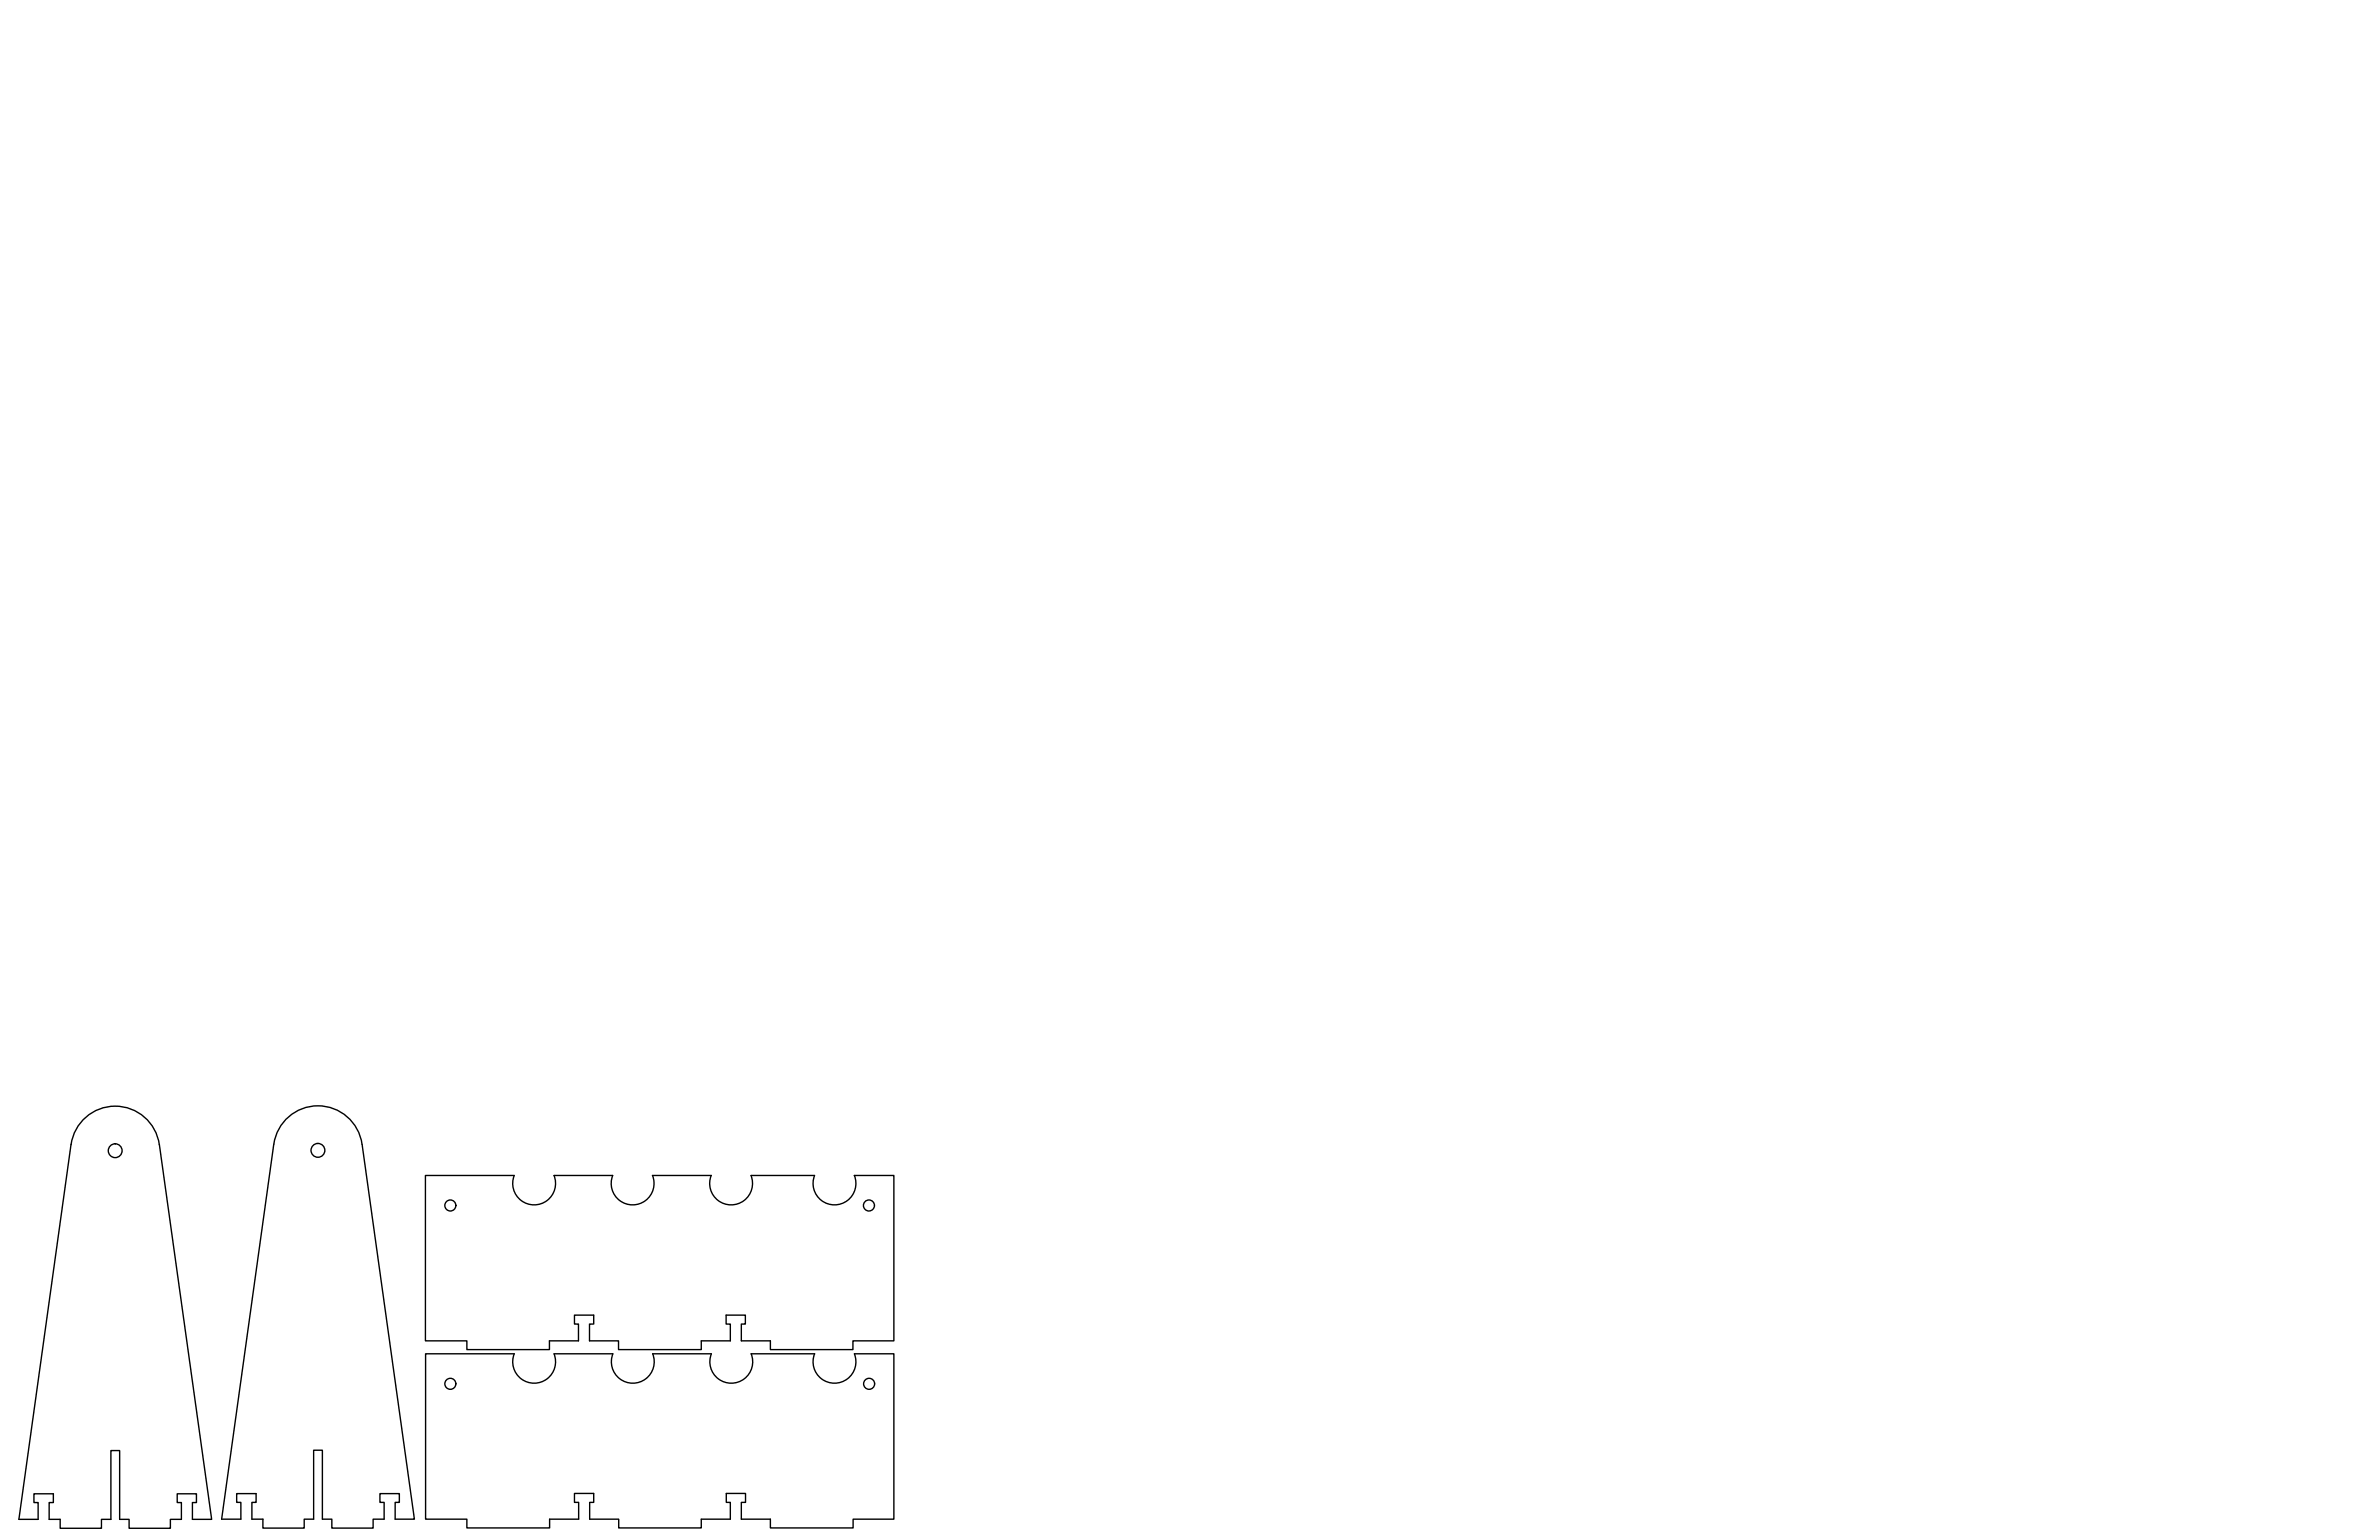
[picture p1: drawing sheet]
<svg xmlns="http://www.w3.org/2000/svg" width="864mm" height="559mm" viewBox="0 0 864 559" stroke-linecap="round" stroke-linejoin="round" font-family="sans-serif">
<!-- layer: Visible (ANSI) -->
<g fill="none" stroke="#000" stroke-width=".51">
<path d="M30.2 406.3a16.2 16.2 0 0 1 16.6-4.1 16.2 16.2 0 0 1 11 13.1l19 136h-7v-6.1h1.5v-3.2h-7v3.2h1.5v6.1h-4v3.2h-14.9v-3.2h-3.5v-24.9h-3.1v24.9h-3.5v3.2h-15v-3.2h-4v-6.1h1.6v-3.2h-7.1v3.2h1.5v6.1h-6.9l18.9-136 1.2-4.2 1.4-2.6zM103.8 406.2a16.2 16.2 0 0 1 16.6-4.1 16.2 16.2 0 0 1 11 13.1l19 136h-7v-6.1h1.6v-3.1h-7.1v3.1h1.5v6.1h-4v3.3h-14.9v-3.3h-3.5v-25h-3.1v25h-3.5v3.3h-15v-3.3h-4v-6.1h1.6v-3.1h-7.1v3.1h1.5v6.1h-6.9l18.9-136 1.2-4.3 1.4-2.5zM186.6 426.5h-32.2v60h15.1v3.2h30v-3.2h10.5v-6.1h-1.5v-3.2h7v3.2h-1.5v6.1h10.5v3.2h30.1v-3.2h10.5v-6.1h-1.5v-3.2h7v3.2h-1.5v6.1h10.6v3.2h29.9v-3.2h14.9v-60h-14.4M186.7 426.5a7.8 7.8 0 0 0 7.2 10.7 7.8 7.8 0 0 0 7.2-10.7h21.3M222.4 426.5a7.8 7.8 0 0 0 7.2 10.7 7.8 7.8 0 0 0 7.3-10.7h21.3a7.8 7.8 0 0 0 7.2 10.7 7.8 7.8 0 0 0 7.2-10.7M310.1 426.5a7.8 7.8 0 0 1-7.2 10.7 7.8 7.8 0 0 1-7.2-10.7h-23M201.2 491.2h21.2M222.5 491.2a7.8 7.8 0 0 0 7.2 10.7 7.8 7.8 0 0 0 7.2-10.7h21.3M258.2 491.2a7.8 7.8 0 0 0 7.3 10.7 7.8 7.8 0 0 0 7.2-10.7h23M295.7 491.2a7.8 7.8 0 0 0 7.3 10.7 7.8 7.8 0 0 0 7.2-10.7h14.3v60h-14.8v3.2h-30v-3.2h-10.6v-6.1h1.5v-3.2h-6.9v3.2h1.4v6.1h-10.5v3.2h-30v-3.2h-10.5v-6.1h1.4v-3.2h-7v3.2h1.6v6.1h-10.6v3.2h-30v-3.2h-15v-60h32.2a7.8 7.8 0 0 0 7.2 10.7 7.8 7.8 0 0 0 7.2-10.7"/>
<circle cx="41.8" cy="417.5" r="2.51"/>
<circle cx="115.4" cy="417.4" r="2.51"/>
<circle cx="163.5" cy="437.4" r="2"/>
<circle cx="315.4" cy="437.4" r="2"/>
<circle cx="163.5" cy="502.1" r="2"/>
<circle cx="315.5" cy="502.1" r="2"/>
</g>
</svg>
